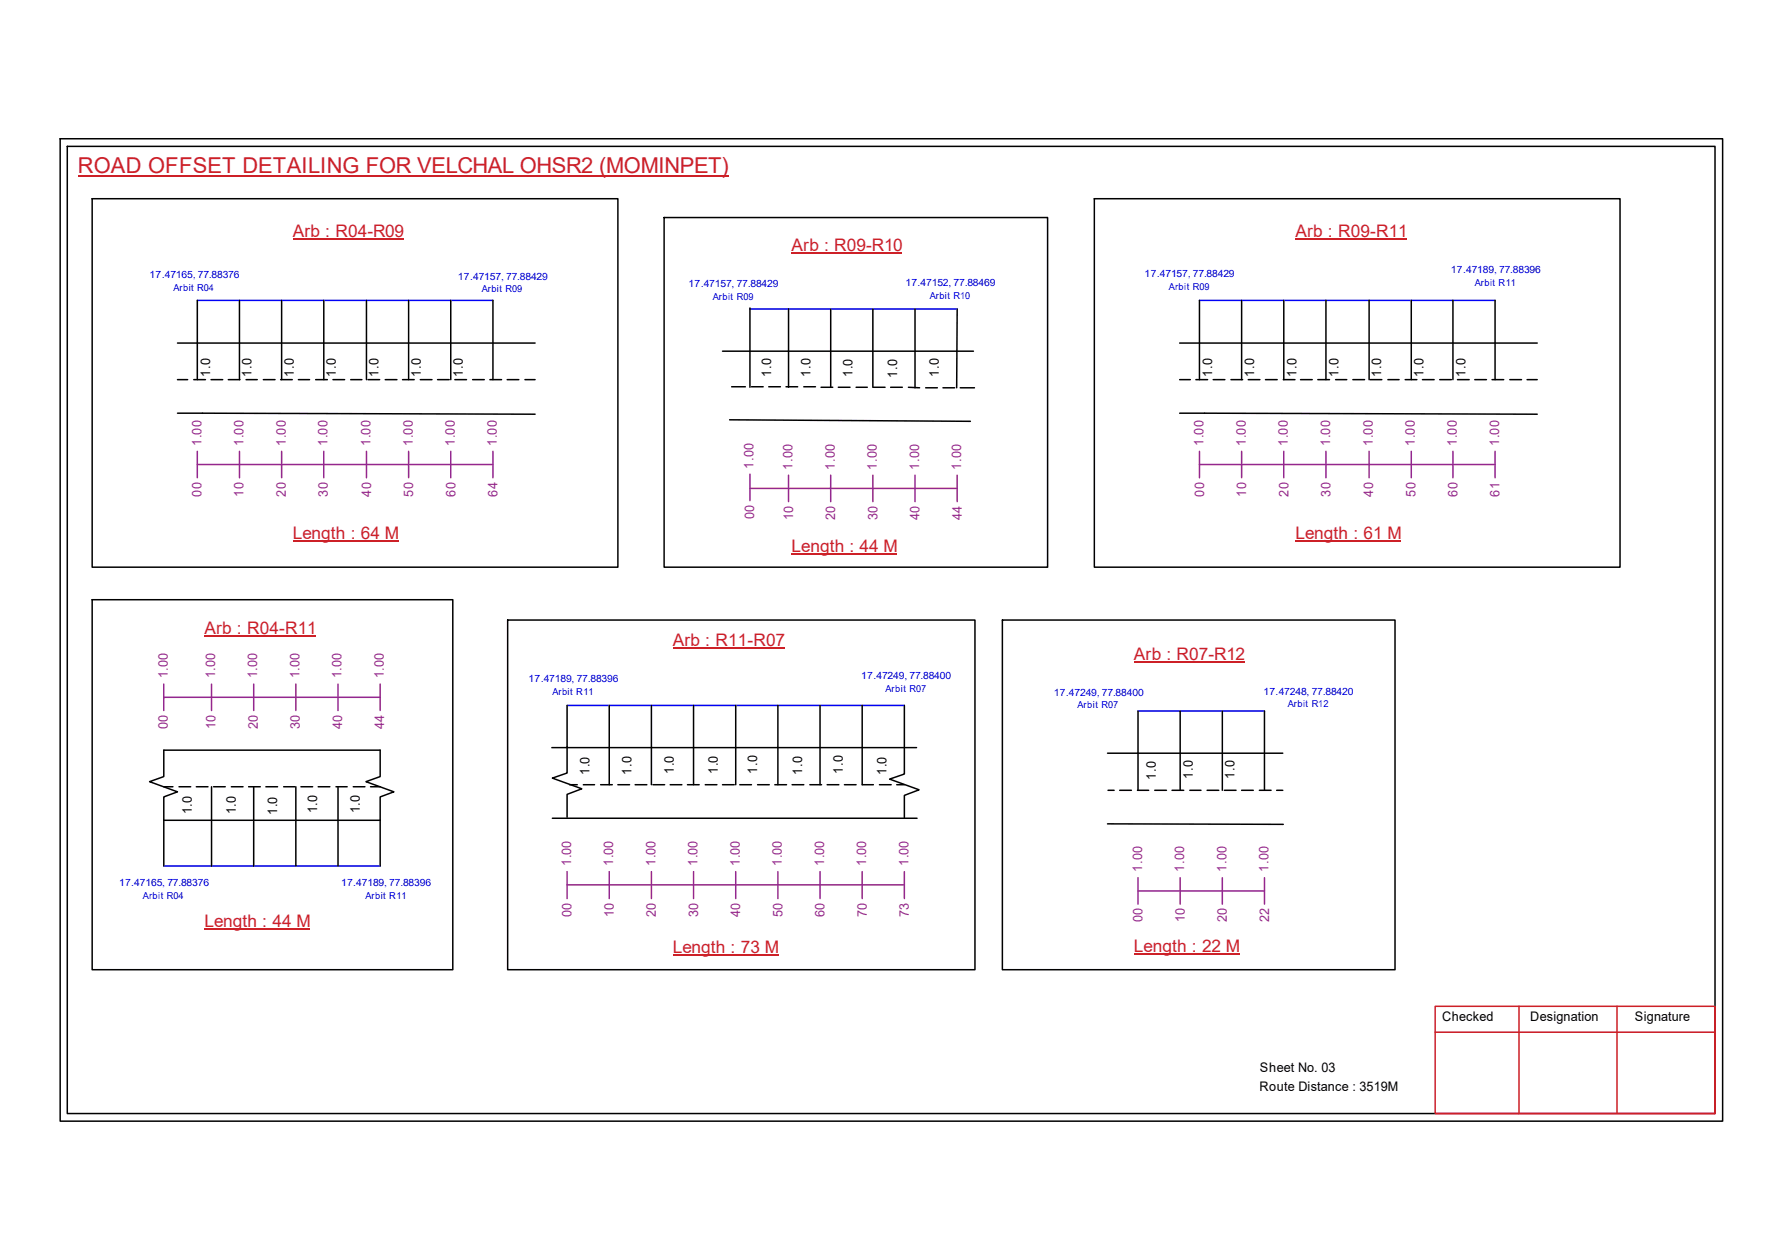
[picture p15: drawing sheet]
<svg xmlns="http://www.w3.org/2000/svg" width="297mm" height="210mm" viewBox="0 0 297 210" stroke-linecap="round" stroke-linejoin="round" font-family="sans-serif">
<defs><g id="words">
<text font-size="3.6" fill="#cd2027" x="13" y="28.9">ROAD OFFSET DETAILING FOR VELCHAL OHSR2 (MOMINPET)</text>
<g font-size="2.9" fill="#cd2027">
<text x="48.8" y="39.5">Arb : R04-R09</text>
<text x="131.9" y="41.8">Arb : R09-R10</text>
<text x="215.9" y="39.5">Arb : R09-R11</text>
<text x="48.8" y="89.8">Length : 64 M</text>
<text x="215.9" y="89.8">Length : 61 M</text>
<text x="131.9" y="91.9">Length : 44 M</text>
<text x="34.1" y="105.7">Arb : R04-R11</text>
<text x="112.1" y="107.6">Arb : R11-R07</text>
<text x="189" y="110">Arb : R07-R12</text>
<text x="34.1" y="154.4">Length : 44 M</text>
<text x="112.1" y="158.8">Length : 73 M</text>
<text x="189" y="158.6">Length : 22 M</text>
</g>
<g font-size="2.2">
<text x="35" y="62.7" transform="rotate(-90 35 62.7)">1.0</text>
<text x="41.9" y="62.7" transform="rotate(-90 41.9 62.7)">1.0</text>
<text x="49" y="62.7" transform="rotate(-90 49 62.7)">1.0</text>
<text x="56" y="62.7" transform="rotate(-90 56 62.7)">1.0</text>
<text x="63.1" y="62.7" transform="rotate(-90 63.1 62.7)">1.0</text>
<text x="70.1" y="62.7" transform="rotate(-90 70.1 62.7)">1.0</text>
<text x="77.2" y="62.7" transform="rotate(-90 77.2 62.7)">1.0</text>
<text x="128.6" y="62.7" transform="rotate(-90 128.6 62.7)">1.0</text>
<text x="135.1" y="62.7" transform="rotate(-90 135.1 62.7)">1.0</text>
<text x="142.1" y="62.8" transform="rotate(-90 142.1 62.8)">1.0</text>
<text x="149.6" y="62.9" transform="rotate(-90 149.6 62.9)">1.0</text>
<text x="156.5" y="62.7" transform="rotate(-90 156.5 62.7)">1.0</text>
<text x="202.1" y="62.7" transform="rotate(-90 202.1 62.7)">1.0</text>
<text x="209.1" y="62.7" transform="rotate(-90 209.1 62.7)">1.0</text>
<text x="216.1" y="62.7" transform="rotate(-90 216.1 62.7)">1.0</text>
<text x="223.1" y="62.7" transform="rotate(-90 223.1 62.7)">1.0</text>
<text x="230.2" y="62.7" transform="rotate(-90 230.2 62.7)">1.0</text>
<text x="237.3" y="62.7" transform="rotate(-90 237.3 62.7)">1.0</text>
<text x="244.3" y="62.7" transform="rotate(-90 244.3 62.7)">1.0</text>
<text x="98.3" y="129.1" transform="rotate(-90 98.3 129.1)">1.0</text>
<text x="105.3" y="129" transform="rotate(-90 105.3 129)">1.0</text>
<text x="112.3" y="128.9" transform="rotate(-90 112.3 128.9)">1.0</text>
<text x="119.7" y="128.9" transform="rotate(-90 119.7 128.9)">1.0</text>
<text x="126.2" y="128.9" transform="rotate(-90 126.2 128.9)">1.0</text>
<text x="133.7" y="129" transform="rotate(-90 133.7 129)">1.0</text>
<text x="140.5" y="128.9" transform="rotate(-90 140.5 128.9)">1.0</text>
<text x="147.8" y="129.1" transform="rotate(-90 147.8 129.1)">1.0</text>
<text x="192.7" y="129.9" transform="rotate(-90 192.7 129.9)">1.0</text>
<text x="198.8" y="129.7" transform="rotate(-90 198.8 129.7)">1.0</text>
<text x="205.8" y="129.7" transform="rotate(-90 205.8 129.7)">1.0</text>
<text x="32" y="135.6" transform="rotate(-90 32 135.6)">1.0</text>
<text x="39.3" y="135.6" transform="rotate(-90 39.3 135.6)">1.0</text>
<text x="46.2" y="135.7" transform="rotate(-90 46.2 135.7)">1.0</text>
<text x="52.9" y="135.5" transform="rotate(-90 52.9 135.5)">1.0</text>
<text x="60" y="135.5" transform="rotate(-90 60 135.5)">1.0</text>
<text x="240.4" y="170.1">Checked</text>
<text x="255.1" y="170.1">Designation</text>
<text x="272.5" y="170.1">Signature</text>
<text x="210" y="178.6">Sheet No. 03</text>
<text x="209.9" y="181.7">Route Distance : 3519M</text>
</g>
<g font-size="2.2" fill="#93278f">
<text x="33.6" y="74.3" transform="rotate(-90 33.6 74.3)">1.00</text>
<text x="40.6" y="74.3" transform="rotate(-90 40.6 74.3)">1.00</text>
<text x="47.6" y="74.3" transform="rotate(-90 47.6 74.3)">1.00</text>
<text x="54.6" y="74.3" transform="rotate(-90 54.6 74.3)">1.00</text>
<text x="61.8" y="74.3" transform="rotate(-90 61.8 74.3)">1.00</text>
<text x="68.8" y="74.3" transform="rotate(-90 68.8 74.3)">1.00</text>
<text x="75.8" y="74.3" transform="rotate(-90 75.8 74.3)">1.00</text>
<text x="82.8" y="74.3" transform="rotate(-90 82.8 74.3)">1.00</text>
<text x="200.6" y="74.3" transform="rotate(-90 200.6 74.3)">1.00</text>
<text x="207.6" y="74.3" transform="rotate(-90 207.6 74.3)">1.00</text>
<text x="214.7" y="74.3" transform="rotate(-90 214.7 74.3)">1.00</text>
<text x="221.7" y="74.3" transform="rotate(-90 221.7 74.3)">1.00</text>
<text x="228.8" y="74.3" transform="rotate(-90 228.8 74.3)">1.00</text>
<text x="235.8" y="74.3" transform="rotate(-90 235.8 74.3)">1.00</text>
<text x="242.9" y="74.3" transform="rotate(-90 242.9 74.3)">1.00</text>
<text x="249.9" y="74.3" transform="rotate(-90 249.9 74.3)">1.00</text>
<text x="33.6" y="82.7" transform="rotate(-90 33.6 82.7)">00</text>
<text x="40.6" y="82.7" transform="rotate(-90 40.6 82.7)">10</text>
<text x="47.6" y="82.7" transform="rotate(-90 47.6 82.7)">20</text>
<text x="54.6" y="82.7" transform="rotate(-90 54.6 82.7)">30</text>
<text x="61.8" y="82.7" transform="rotate(-90 61.8 82.7)">40</text>
<text x="68.9" y="82.7" transform="rotate(-90 68.9 82.7)">50</text>
<text x="75.9" y="82.7" transform="rotate(-90 75.9 82.7)">60</text>
<text x="82.9" y="82.7" transform="rotate(-90 82.9 82.7)">64</text>
<text x="125.6" y="78.1" transform="rotate(-90 125.6 78.1)">1.00</text>
<text x="132.1" y="78.2" transform="rotate(-90 132.1 78.2)">1.00</text>
<text x="139.1" y="78.2" transform="rotate(-90 139.1 78.2)">1.00</text>
<text x="146.2" y="78.2" transform="rotate(-90 146.2 78.2)">1.00</text>
<text x="153.2" y="78.2" transform="rotate(-90 153.2 78.2)">1.00</text>
<text x="160.2" y="78.2" transform="rotate(-90 160.2 78.2)">1.00</text>
<text x="200.7" y="82.7" transform="rotate(-90 200.7 82.7)">00</text>
<text x="207.7" y="82.7" transform="rotate(-90 207.7 82.7)">10</text>
<text x="214.8" y="82.7" transform="rotate(-90 214.8 82.7)">20</text>
<text x="221.8" y="82.7" transform="rotate(-90 221.8 82.7)">30</text>
<text x="228.9" y="82.7" transform="rotate(-90 228.9 82.7)">40</text>
<text x="235.9" y="82.7" transform="rotate(-90 235.9 82.7)">50</text>
<text x="242.9" y="82.7" transform="rotate(-90 242.9 82.7)">60</text>
<text x="250" y="82.7" transform="rotate(-90 250 82.7)">61</text>
<text x="125.7" y="86.4" transform="rotate(-90 125.7 86.4)">00</text>
<text x="132.2" y="86.7" transform="rotate(-90 132.2 86.7)">10</text>
<text x="139.2" y="86.7" transform="rotate(-90 139.2 86.7)">20</text>
<text x="146.3" y="86.7" transform="rotate(-90 146.3 86.7)">30</text>
<text x="153.3" y="86.7" transform="rotate(-90 153.3 86.7)">40</text>
<text x="160.3" y="86.7" transform="rotate(-90 160.3 86.7)">44</text>
<text x="28" y="113" transform="rotate(-90 28 113)">1.00</text>
<text x="35.9" y="113" transform="rotate(-90 35.9 113)">1.00</text>
<text x="42.9" y="113" transform="rotate(-90 42.9 113)">1.00</text>
<text x="49.9" y="113" transform="rotate(-90 49.9 113)">1.00</text>
<text x="56.9" y="113" transform="rotate(-90 56.9 113)">1.00</text>
<text x="64" y="113" transform="rotate(-90 64 113)">1.00</text>
<text x="28" y="121.4" transform="rotate(-90 28 121.4)">00</text>
<text x="35.9" y="121.4" transform="rotate(-90 35.9 121.4)">10</text>
<text x="43" y="121.4" transform="rotate(-90 43 121.4)">20</text>
<text x="50" y="121.4" transform="rotate(-90 50 121.4)">30</text>
<text x="57" y="121.4" transform="rotate(-90 57 121.4)">40</text>
<text x="64" y="121.4" transform="rotate(-90 64 121.4)">44</text>
<text x="95.2" y="144.3" transform="rotate(-90 95.2 144.3)">1.00</text>
<text x="102.2" y="144.3" transform="rotate(-90 102.2 144.3)">1.00</text>
<text x="109.3" y="144.3" transform="rotate(-90 109.3 144.3)">1.00</text>
<text x="116.3" y="144.3" transform="rotate(-90 116.3 144.3)">1.00</text>
<text x="123.3" y="144.3" transform="rotate(-90 123.3 144.3)">1.00</text>
<text x="130.3" y="144.3" transform="rotate(-90 130.3 144.3)">1.00</text>
<text x="137.4" y="144.3" transform="rotate(-90 137.4 144.3)">1.00</text>
<text x="144.4" y="144.3" transform="rotate(-90 144.4 144.3)">1.00</text>
<text x="151.4" y="144.3" transform="rotate(-90 151.4 144.3)">1.00</text>
<text x="190.4" y="145.2" transform="rotate(-90 190.4 145.2)">1.00</text>
<text x="197.4" y="145.2" transform="rotate(-90 197.4 145.2)">1.00</text>
<text x="204.4" y="145.2" transform="rotate(-90 204.4 145.2)">1.00</text>
<text x="211.5" y="145.2" transform="rotate(-90 211.5 145.2)">1.00</text>
<text x="95.3" y="152.7" transform="rotate(-90 95.3 152.7)">00</text>
<text x="102.3" y="152.7" transform="rotate(-90 102.3 152.7)">10</text>
<text x="109.3" y="152.7" transform="rotate(-90 109.3 152.7)">20</text>
<text x="116.4" y="152.7" transform="rotate(-90 116.4 152.7)">30</text>
<text x="123.4" y="152.7" transform="rotate(-90 123.4 152.7)">40</text>
<text x="130.4" y="152.7" transform="rotate(-90 130.4 152.7)">50</text>
<text x="137.5" y="152.7" transform="rotate(-90 137.5 152.7)">60</text>
<text x="144.5" y="152.7" transform="rotate(-90 144.5 152.7)">70</text>
<text x="151.5" y="152.7" transform="rotate(-90 151.5 152.7)">73</text>
<text x="190.5" y="153.7" transform="rotate(-90 190.5 153.7)">00</text>
<text x="197.5" y="153.7" transform="rotate(-90 197.5 153.7)">10</text>
<text x="204.5" y="153.7" transform="rotate(-90 204.5 153.7)">20</text>
<text x="211.5" y="153.7" transform="rotate(-90 211.5 153.7)">22</text>
</g>
<g font-size="1.7" fill="#00f">
<text x="24.9" y="46.3">17.47165, 77.88376</text>
<text x="76.3" y="46.6">17.47157, 77.88429</text>
<text x="114.8" y="47.8">17.47157, 77.88429</text>
<text x="150.9" y="47.7">17.47152, 77.88469</text>
<text x="190.8" y="46.2">17.47157, 77.88429</text>
<text x="241.8" y="45.6">17.47189, 77.88396</text>
<text x="88.1" y="113.6">17.47189, 77.88396</text>
<text x="143.5" y="113.1">17.47249, 77.88400</text>
<text x="175.6" y="115.9">17.47249, 77.88400</text>
<text x="210.6" y="115.7">17.47248, 77.88420</text>
<text x="19.9" y="147.6">17.47165, 77.88376</text>
<text x="56.9" y="147.7">17.47189, 77.88396</text>
</g>
<g font-size="1.6" fill="#00f">
<text x="245.8" y="47.7">Arbit R11</text>
<text x="28.9" y="48.4">Arbit R04</text>
<text x="80.3" y="48.7">Arbit R09</text>
<text x="118.8" y="50">Arbit R09</text>
<text x="155" y="49.8">Arbit R10</text>
<text x="194.9" y="48.3">Arbit R09</text>
<text x="92.1" y="115.7">Arbit R11</text>
<text x="147.6" y="115.3">Arbit R07</text>
<text x="179.6" y="118">Arbit R07</text>
<text x="214.7" y="117.9">Arbit R12</text>
<text x="23.8" y="149.8">Arbit R04</text>
<text x="60.9" y="149.8">Arbit R11</text>
</g>
</g></defs>
<g fill="none" stroke="#000" stroke-width=".25">
<path d="M10 23.1h277.1v163.7h-277.1zM11.2 24.4h274.7v161.1h-274.7zM15.4 33.1h87.6v61.4h-87.6zM110.7 36.2h63.9v58.3h-63.9zM182.4 33.1h87.6v61.4h-87.6zM29.6 57.1h59.6M32.9 50v13.2M39.9 50v13.2M46.9 50v13.2M54 50v13.2M61.1 50v13.2M68.1 50v13.2"/>
<path d="M75.1 50v13.2M82.2 50v13.2M120.4 58.5h41.9M125 51.3v13.2M131.4 51.5v13M138.5 51.5v13M145.5 51.5v13M152.5 51.5v13.1M159.6 51.5l-.1 13.1M196.6 57.1h59.6M199.9 50v13.2M207 50v13.2"/>
<path d="M214 50v13.2M221 50v13.2M228.2 50v13.2M235.2 50v13.2M242.2 50v13.2M249.2 50v13.2M29.6 68.8l59.6 .2M29.6 63.2h1.7M32.3 63.2h1.9M35.2 63.2h1.9M38.1 63.2h1.9M41 63.2h1.9"/>
<path d="M43.9 63.2h1.9M46.8 63.2h1.9M49.7 63.2h1.9M52.6 63.2h2M55.5 63.2h1.9M58.5 63.2h1.8M61.3 63.2h2M64.2 63.2h2M67.1 63.2h1.9M70.1 63.2h1.9M72.9 63.2h2M75.8 63.2h2"/>
<path d="M78.8 63.2h1.9M81.7 63.2h1.9M84.5 63.2h2M87.5 63.2h1.7M121.6 69.9l40.2 .3M122 64.4h2.2M125.3 64.4h1.9M128.1 64.4h2M131 64.4h2M134 64.4h1.9M136.9 64.5h1.9M139.7 64.5h2"/>
<path d="M142.7 64.5h1.9M145.6 64.5h1.9M148.5 64.5h1.9M151.4 64.5l1.9 .1M154.3 64.6h1.9M157.2 64.6h1.9M160.1 64.6h2.3M196.6 68.8l59.6 .2M196.6 63.2h1.8M199.3 63.2h2M202.2 63.2h2M205.2 63.2h1.9"/>
<path d="M208.1 63.2h1.9M210.9 63.2h2M213.9 63.2h2M216.8 63.2h1.9M219.7 63.2h1.9M222.6 63.2h1.9M225.5 63.2h2M228.4 63.2h1.9M231.3 63.2h1.9M234.2 63.2h2M237.1 63.2h2M240 63.2h1.9"/>
<path d="M242.9 63.2h2M245.8 63.2h2M248.7 63.2h2M251.7 63.2h1.9M254.5 63.2h1.7M15.4 99.9h60.1v61.6h-60.1zM84.6 103.3h77.9v58.2h-77.9zM94.5 117.5v7M101.6 117.5v13.2M108.6 117.5v13.2M115.6 117.5v13.2M122.6 117.5v13.2"/>
<path d="M129.7 117.5v13.2M136.7 117.5v13.2M143.7 117.5v13.2h1.9M150.7 117.5v11.4l-2.4 .9 4.9 1.8-2.5 .9v3.8M167.1 103.3h65.4v58.2h-65.4zM189.7 118.4v13.3M196.7 118.4v13.3M203.7 118.4v13.3M210.8 118.4v13.3M27.3 136.7v-3.9l2.3-.9-4.7-1.7 2.4-.8v-4.4h36.1v4.4l-2.4 .8 4.7 1.7-2.3 .9v3.9M27.3 136.7h36.1M27.3 131.1h1.5"/>
<path d="M27.3 136.7v7.6M29.8 131.1h2M32.7 131.1h2M35.3 131.1v13.2M35.6 131.1h1.9M38.6 131.1h1.9M41.4 131.1h2M42.3 131.1v13.2M44.3 131.1h2M47.3 131.1h1.8M49.3 131.1v13.2M50.2 131.1h1.9"/>
<path d="M53 131.1h2M56 131.1h1.9M56.3 131.1v13.2M58.9 131.1h1.9M61.8 131.1h1.6M63.4 136.7v7.6M92 124.5h60.8M92.1 136.3h60.8M94.5 124.4v4.4l-2.4 .8 4.9 1.8-2.5 .9v3.8M95 130.7h1.2M97.2 130.7h1.9M100.1 130.7h2"/>
<path d="M103 130.7h1.9M105.9 130.7h1.9M108.8 130.7h2M111.7 130.7h2M114.6 130.7h1.9M117.6 130.7h1.9M120.4 130.7h2M123.3 130.7h2M126.3 130.7h1.9M129.2 130.7h1.9M132 130.7h2M135 130.7h1.9"/>
<path d="M137.9 130.7h1.9M140.8 130.7h1.9M146.6 130.7h1.9M149.5 130.7h1.2M184.6 125.5h29.2M184.6 137.2l29.3 .1M184.7 131.7h1M186.6 131.7h2M189.6 131.7h1.9M192.5 131.7h1.9M195.4 131.7h1.9M198.3 131.7h1.9"/>
<path d="M201.2 131.7h2M204.1 131.7h1.9M207 131.7h1.9M209.9 131.7h2M212.8 131.7h1"/>
</g>
<path d="M239.2 167.6h46.7v17.9h-46.7zM239.2 172h46.7M253.2 167.6v17.9M269.5 167.6v17.9" fill="none" stroke="#cc1f26" stroke-width=".25"/>
<path d="M13 29.3h108.5" fill="none" stroke="#cd2027" stroke-width=".25"/>
<path d="M32.9 50h49.3M125 51.5h34.6M199.9 50h49.3M94.5 117.5h56.2M189.7 118.4h21.1M27.3 144.3h36.1" fill="none" stroke="#00f" stroke-width=".25"/>
<g fill="none" stroke="#93278f" stroke-width=".25">
<path d="M32.9 77.4h49.3M32.9 75.2v4.4M39.9 75.2v4.4M46.9 75.2v4.4M54 75.2v4.4M61.1 75.2v4.4M68.1 75.2v4.4M75.1 75.2v4.4M82.2 75.2v4.4M125 79v4.4M131.4 79.2v4.4M138.5 79.2v4.4"/>
<path d="M145.5 79.2v4.4M152.5 79.2v4.4M159.6 79.2v4.4M199.9 77.4h49.3M199.9 75.2v4.4M207 75.2v4.4M214 75.2v4.4M221 75.2v4.4M228.2 75.2v4.4M235.2 75.2v4.4M242.2 75.2v4.4M249.2 75.2v4.4"/>
<path d="M125 81.4h34.6M27.3 116.2h36.1M27.3 114v4.4M35.3 114v4.4M42.3 114v4.4M49.3 114v4.4M56.3 114v4.4M63.4 114v4.4M94.5 147.4h56.2M94.5 145.2v4.5M101.6 145.2v4.5M108.6 145.2v4.5"/>
<path d="M115.6 145.2v4.5M122.6 145.2v4.5M129.7 145.2v4.5M136.7 145.2v4.5M143.7 145.2v4.5M150.7 145.2v4.5M189.7 148.4h21.1M189.7 146.2v4.4M196.7 146.2v4.4M203.7 146.2v4.4M210.8 146.2v4.4"/>
</g>
<path d="M48.8 39.8h18.5M215.9 39.8h18.7M131.9 42.2h18.5M48.8 90.2h17.6M131.9 92.3h17.7M215.9 90.2h17.6M34.1 106h18.6M112.1 107.9h18.7M189 110.3h18.5M34.1 154.8h17.6M112.1 159.1h17.6M189 158.9h17.6" fill="none" stroke="#cd2027" stroke-width=".17"/>
<use href="#words"/>
</svg>
